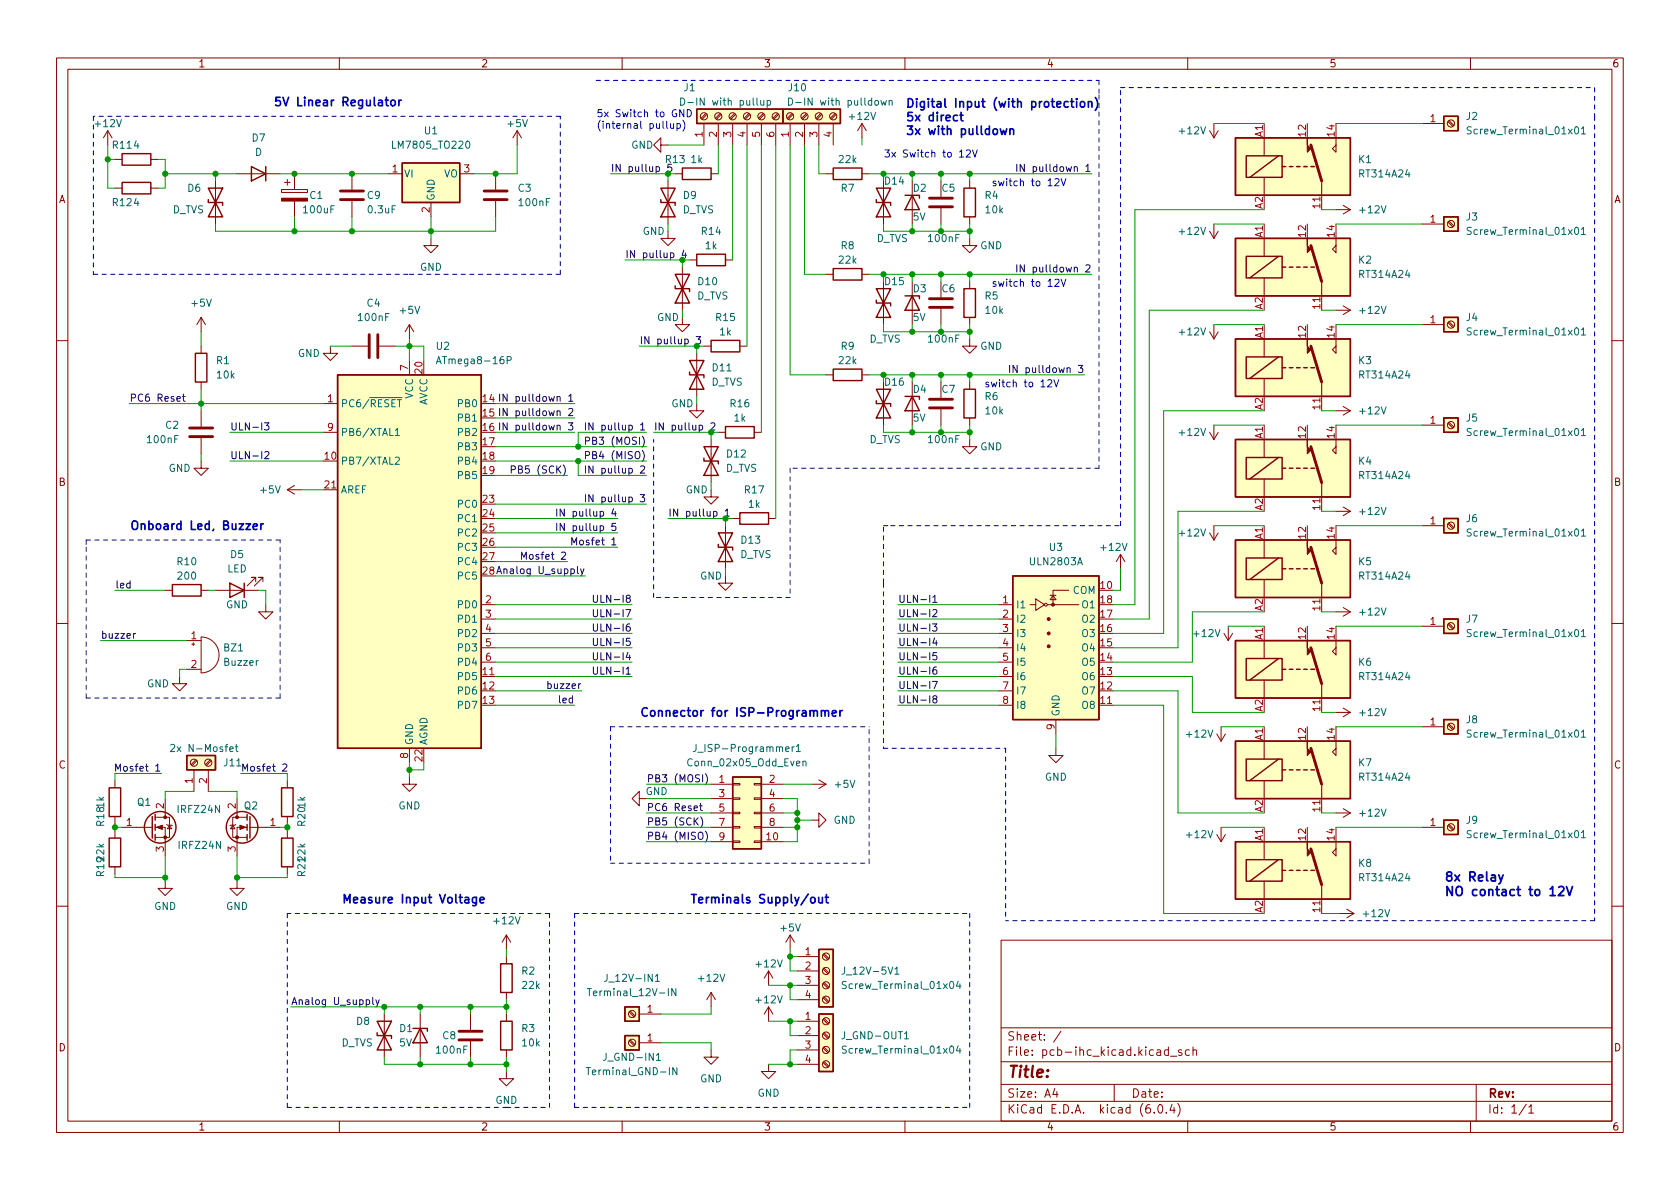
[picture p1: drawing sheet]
<svg xmlns="http://www.w3.org/2000/svg" width="297mm" height="210mm" viewBox="0 0 297 210" stroke-linecap="round" stroke-linejoin="round" font-family="sans-serif">
<defs><g id="words">
<text font-size="2.8" fill="#840000" x="178" y="190.6">Title:</text>
<g font-size="2.2" fill="#0000c2">
<text x="255.3" y="155.9">8x Relay</text>
<text x="255.3" y="158.4">NO contact to 12V</text>
</g>
<g font-size="2.1" fill="#0000c2">
<text x="48.3" y="18.8">5V Linear Regulator</text>
<text x="160" y="19">Digital Input (with protection)</text>
<text x="160" y="21.4">5x direct</text>
<text x="160" y="23.9">3x with pulldown</text>
<text x="22.9" y="93.7">Onboard Led, Buzzer</text>
<text x="113" y="126.7">Connector for ISP-Programmer</text>
<text x="60.3" y="159.7">Measure Input Voltage</text>
<text x="121.9" y="159.7">Terminals Supply/out</text>
</g>
<g font-size="2.1" fill="#840000">
<text x="178" y="184">Sheet: /</text>
<text x="178" y="186.7">File: pcb-ihc_kicad.kicad_sch</text>
<text x="178" y="196.9">KiCad E.D.A. kicad (6.0.4)</text>
<text x="178" y="194.1">Size: A4</text>
<text x="200" y="194.1">Date:</text>
<text x="263" y="194.1">Rev:</text>
<text x="263" y="196.9">Id: 1/1</text>
</g>
<g font-size="1.8" fill="#840000">
<text x="35" y="11.9">1</text>
<text x="85" y="11.9">2</text>
<text x="135" y="11.9">3</text>
<text x="185" y="11.9">4</text>
<text x="235" y="11.9">5</text>
<text x="285" y="11.9">6</text>
<text x="10.3" y="35.9">A</text>
<text x="285.3" y="35.9">A</text>
<text x="10.3" y="85.9">B</text>
<text x="285.3" y="85.9">B</text>
<text x="10.3" y="135.9">C</text>
<text x="285.3" y="135.9">C</text>
<text x="10.3" y="185.9">D</text>
<text x="285.3" y="185.9">D</text>
<text x="35" y="199.9">1</text>
<text x="85" y="199.9">2</text>
<text x="135" y="199.9">3</text>
<text x="185" y="199.9">4</text>
<text x="235" y="199.9">5</text>
<text x="285" y="199.9">6</text>
</g>
<g font-size="1.8" fill="#006464">
<text x="120.9" y="16.1">J1</text>
<text x="139.5" y="16.1">J10</text>
<text x="17" y="22.5">+12V</text>
<text x="75.1" y="23.7">U1</text>
<text x="89.8" y="22.5">+5V</text>
<text x="121.5" y="18.7">D-IN with pullup</text>
<text x="140.6" y="18.7">D-IN with pulldown</text>
<text x="150.3" y="21.2">+12V</text>
<text x="208.7" y="23.7">+12V</text>
<text x="259.3" y="21.2">J2</text>
<text x="260.1" y="23.7">Screw_Terminal_01x01</text>
<text x="20" y="26.3">R11</text>
<text x="23.6" y="26.3">4</text>
<text x="44.6" y="25">D7</text>
<text x="45.1" y="27.6">D</text>
<text x="69.8" y="26.3">LM7805_TO220</text>
<text x="111.6" y="26.3">GND</text>
<text x="117.8" y="28.8">R13</text>
<text x="122.2" y="28.8">1k</text>
<text x="148.4" y="28.8">22k</text>
<text x="240.2" y="28.8">K1</text>
<text x="33.2" y="33.9">D6</text>
<text x="54.8" y="35.2">C1</text>
<text x="65" y="35.2">C9</text>
<text x="71.4" y="31.4">VI</text>
<text x="76.8" y="35.6" transform="rotate(-90 76.8 35.6)">GND</text>
<text x="78.5" y="31.4">VO</text>
<text x="91.6" y="33.9">C3</text>
<text x="120.8" y="35.2">D9</text>
<text x="148.7" y="33.9">R7</text>
<text x="156.5" y="32.6">D14</text>
<text x="161.5" y="33.9">D2</text>
<text x="166.6" y="33.9">C5</text>
<text x="174.2" y="35.2">R4</text>
<text x="240.5" y="31.4">RT314A24</text>
<text x="20" y="36.4">R12</text>
<text x="23.6" y="36.4">4</text>
<text x="30.5" y="37.7">D_TVS</text>
<text x="53.8" y="37.7">100uF</text>
<text x="65.2" y="37.7">0.3uF</text>
<text x="91.9" y="36.4">100nF</text>
<text x="113.6" y="41.5">GND</text>
<text x="120.6" y="37.7">D_TVS</text>
<text x="124.1" y="41.5">R14</text>
<text x="161.4" y="39">5V</text>
<text x="174.3" y="37.7">10k</text>
<text x="208.7" y="41.5">+12V</text>
<text x="240.6" y="37.7">+12V</text>
<text x="259.3" y="39">J3</text>
<text x="260.1" y="41.5">Screw_Terminal_01x01</text>
<text x="74.2" y="47.9">GND</text>
<text x="124.7" y="44.1">1k</text>
<text x="148.4" y="46.6">22k</text>
<text x="148.7" y="44.1">R8</text>
<text x="154.9" y="42.8">D_TVS</text>
<text x="164.3" y="42.8">100nF</text>
<text x="173.3" y="44.1">GND</text>
<text x="240.2" y="46.6">K2</text>
<text x="123.2" y="53">D_TVS</text>
<text x="123.5" y="50.4">D10</text>
<text x="156.5" y="50.4">D15</text>
<text x="161.5" y="51.7">D3</text>
<text x="166.6" y="51.7">C6</text>
<text x="174.2" y="53">R5</text>
<text x="240.5" y="49.1">RT314A24</text>
<text x="34" y="54.2">+5V</text>
<text x="63.5" y="56.8">100nF</text>
<text x="64.9" y="54.2">C4</text>
<text x="70.8" y="55.5">+5V</text>
<text x="116.1" y="56.8">GND</text>
<text x="126.6" y="56.8">R15</text>
<text x="127.3" y="59.3">1k</text>
<text x="161.4" y="56.8">5V</text>
<text x="174.3" y="55.5">10k</text>
<text x="208.7" y="59.3">+12V</text>
<text x="240.6" y="55.5">+12V</text>
<text x="259.3" y="56.8">J4</text>
<text x="260.1" y="59.3">Screw_Terminal_01x01</text>
<text x="38.3" y="64.4">R1</text>
<text x="52.6" y="63.1">GND</text>
<text x="77.2" y="61.8">U2</text>
<text x="78" y="64.4">ATmega8-16P</text>
<text x="126" y="65.7">D11</text>
<text x="148.4" y="64.4">22k</text>
<text x="148.7" y="61.8">R9</text>
<text x="153.7" y="60.6">D_TVS</text>
<text x="164.3" y="60.6">100nF</text>
<text x="173.3" y="61.8">GND</text>
<text x="240.2" y="64.4">K3</text>
<text x="38.4" y="66.9">10k</text>
<text x="73" y="70.5" transform="rotate(-90 73 70.5)">VCC</text>
<text x="75.6" y="71.8" transform="rotate(-90 75.6 71.8)">AVCC</text>
<text x="125.7" y="68.2">D_TVS</text>
<text x="156.5" y="68.2">D16</text>
<text x="161.5" y="69.5">D4</text>
<text x="166.6" y="69.5">C7</text>
<text x="174.2" y="70.7">R6</text>
<text x="240.5" y="66.9">RT314A24</text>
<text x="29.3" y="75.8">C2</text>
<text x="60.2" y="72">PC6/~{RESET}</text>
<text x="60.2" y="77.1">PB6/XTAL1</text>
<text x="81.1" y="72">PB0</text>
<text x="81.1" y="74.5">PB1</text>
<text x="81.1" y="77.1">PB2</text>
<text x="118.7" y="72">GND</text>
<text x="129.2" y="72">R16</text>
<text x="129.8" y="74.5">1k</text>
<text x="161.4" y="74.5">5V</text>
<text x="174.3" y="73.3">10k</text>
<text x="208.7" y="77.1">+12V</text>
<text x="240.6" y="73.3">+12V</text>
<text x="259.3" y="74.5">J5</text>
<text x="260.1" y="77.1">Screw_Terminal_01x01</text>
<text x="26.2" y="78.4">100nF</text>
<text x="29.8" y="83.4">GND</text>
<text x="60.2" y="82.2">PB7/XTAL2</text>
<text x="81.1" y="79.6">PB3</text>
<text x="81.1" y="82.2">PB4</text>
<text x="128.3" y="83.4">D_TVS</text>
<text x="128.6" y="80.9">D12</text>
<text x="153.7" y="78.4">D_TVS</text>
<text x="164.3" y="78.4">100nF</text>
<text x="173.3" y="79.6">GND</text>
<text x="240.2" y="82.2">K4</text>
<text x="46.1" y="87.2">+5V</text>
<text x="60.2" y="87.2">AREF</text>
<text x="81.1" y="84.7">PB5</text>
<text x="81.1" y="89.8">PC0</text>
<text x="121.2" y="87.2">GND</text>
<text x="131.7" y="87.2">R17</text>
<text x="132.4" y="89.8">1k</text>
<text x="240.5" y="84.7">RT314A24</text>
<text x="81.1" y="92.3">PC1</text>
<text x="81.1" y="94.9">PC2</text>
<text x="208.7" y="94.9">+12V</text>
<text x="240.6" y="91.1">+12V</text>
<text x="259.3" y="92.3">J6</text>
<text x="260.1" y="94.9">Screw_Terminal_01x01</text>
<text x="31.4" y="99.9">R10</text>
<text x="40.1" y="101.2">LED</text>
<text x="40.8" y="98.7">D5</text>
<text x="81.1" y="97.4">PC3</text>
<text x="81.1" y="99.9">PC4</text>
<text x="130.8" y="98.7">D_TVS</text>
<text x="131.1" y="96.1">D13</text>
<text x="182.3" y="99.9">ULN2803A</text>
<text x="185.6" y="97.4">U3</text>
<text x="194.8" y="97.4">+12V</text>
<text x="240.2" y="99.9">K5</text>
<text x="31.5" y="102.5">200</text>
<text x="39.9" y="107.6">GND</text>
<text x="81.1" y="107.6">PD0</text>
<text x="81.1" y="102.5">PC5</text>
<text x="123.8" y="102.5">GND</text>
<text x="179.6" y="107.6">I1</text>
<text x="189.7" y="105">COM</text>
<text x="191.4" y="107.6">O1</text>
<text x="240.5" y="102.5">RT314A24</text>
<text x="81.1" y="110.1">PD1</text>
<text x="81.1" y="112.6">PD2</text>
<text x="179.6" y="110.1">I2</text>
<text x="179.6" y="112.6">I3</text>
<text x="191.4" y="112.6">O3</text>
<text x="191.4" y="110.1">O2</text>
<text x="211.2" y="112.6">+12V</text>
<text x="240.6" y="108.8">+12V</text>
<text x="259.3" y="110.1">J7</text>
<text x="260.1" y="112.6">Screw_Terminal_01x01</text>
<text x="39.6" y="115.2">BZ1</text>
<text x="39.7" y="117.7">Buzzer</text>
<text x="81.1" y="115.2">PD3</text>
<text x="81.1" y="117.7">PD4</text>
<text x="179.6" y="115.2">I4</text>
<text x="179.6" y="117.7">I5</text>
<text x="191.4" y="117.7">O5</text>
<text x="191.4" y="115.2">O4</text>
<text x="240.2" y="117.7">K6</text>
<text x="26" y="121.5">GND</text>
<text x="81.1" y="120.3">PD5</text>
<text x="81.1" y="122.8">PD6</text>
<text x="81.1" y="125.3">PD7</text>
<text x="179.6" y="120.3">I6</text>
<text x="179.6" y="122.8">I7</text>
<text x="179.6" y="125.3">I8</text>
<text x="191.4" y="125.3">O8</text>
<text x="191.4" y="122.8">O7</text>
<text x="191.4" y="120.3">O6</text>
<text x="240.5" y="120.3">RT314A24</text>
<text x="73" y="131.8" transform="rotate(-90 73 131.8)">GND</text>
<text x="75.6" y="131.8" transform="rotate(-90 75.6 131.8)">AGND</text>
<text x="187.3" y="126.7" transform="rotate(-90 187.3 126.7)">GND</text>
<text x="209.9" y="130.4">+12V</text>
<text x="240.6" y="126.6">+12V</text>
<text x="259.3" y="127.9">J8</text>
<text x="260.1" y="130.4">Screw_Terminal_01x01</text>
<text x="31.1" y="133">2x N-Mosfet</text>
<text x="39.7" y="135.5">J11</text>
<text x="122" y="135.5">Conn_02x05_Odd_Even</text>
<text x="123.6" y="133">J_ISP-Programmer1</text>
<text x="240.2" y="135.5">K7</text>
<text x="24.3" y="142.5">Q1</text>
<text x="31.6" y="143.8">IRFZ24N</text>
<text x="43.2" y="143.1">Q2</text>
<text x="70.4" y="143.1">GND</text>
<text x="114.1" y="140.6">GND</text>
<text x="147.7" y="139.3">+5V</text>
<text x="184.7" y="138">GND</text>
<text x="240.5" y="138">RT314A24</text>
<text x="18.4" y="146" transform="rotate(-90 18.4 146)">R181k</text>
<text x="54" y="146" transform="rotate(-90 54 146)">R201k</text>
<text x="147.4" y="145.7">GND</text>
<text x="209.9" y="148.2">+12V</text>
<text x="240.6" y="144.4">+12V</text>
<text x="259.3" y="145.7">J9</text>
<text x="260.1" y="148.2">Screw_Terminal_01x01</text>
<text x="18.4" y="154.9" transform="rotate(-90 18.4 154.9)">R1922k</text>
<text x="31.7" y="150.1">IRFZ24N</text>
<text x="54" y="154.9" transform="rotate(-90 54 154.9)">R2122k</text>
<text x="240.2" y="153.3">K8</text>
<text x="240.5" y="155.8">RT314A24</text>
<text x="27.2" y="160.9">GND</text>
<text x="39.9" y="160.9">GND</text>
<text x="87.4" y="163.4">+12V</text>
<text x="138.1" y="164.7">+5V</text>
<text x="241.2" y="162.2">+12V</text>
<text x="92.3" y="172.3">R2</text>
<text x="107.5" y="173.6">J_12V-IN1</text>
<text x="123.6" y="173.6">+12V</text>
<text x="133.8" y="171.1">+12V</text>
<text x="149.5" y="172.3">J_12V-5V1</text>
<text x="92.4" y="174.9">22k</text>
<text x="104.8" y="176.1">Terminal_12V-IN</text>
<text x="133.8" y="177.4">+12V</text>
<text x="149.6" y="174.9">Screw_Terminal_01x04</text>
<text x="60.3" y="185">D_TVS</text>
<text x="63.1" y="181.2">D8</text>
<text x="70.6" y="185">5V</text>
<text x="70.7" y="182.5">D1</text>
<text x="78.3" y="183.8">C8</text>
<text x="92.3" y="182.5">R3</text>
<text x="92.4" y="185">10k</text>
<text x="149.2" y="183.8">J_GND-OUT1</text>
<text x="77.3" y="186.3">100nF</text>
<text x="104.4" y="190.1">Terminal_GND-IN</text>
<text x="107.1" y="187.6">J_GND-IN1</text>
<text x="123.8" y="191.4">GND</text>
<text x="149.6" y="186.3">Screw_Terminal_01x04</text>
<text x="87.6" y="195.2">GND</text>
<text x="133.9" y="193.9">GND</text>
</g>
<g font-size="1.8" fill="#0000c2">
<text x="105.4" y="20.7">5x Switch to GND</text>
<text x="105.4" y="22.8">(internal pullup)</text>
<text x="156.2" y="27.8">3x Switch to 12V</text>
<text x="175.3" y="32.9">switch to 12V</text>
<text x="175.3" y="50.7">switch to 12V</text>
<text x="174" y="68.5">switch to 12V</text>
</g>
<g font-size="1.8" fill="#a90000">
<text x="252.9" y="21.6">1</text>
<text x="124.2" y="24.2" transform="rotate(-90 124.2 24.2)">1</text>
<text x="126.7" y="24.2" transform="rotate(-90 126.7 24.2)">2</text>
<text x="129.3" y="24.2" transform="rotate(-90 129.3 24.2)">3</text>
<text x="131.8" y="24.2" transform="rotate(-90 131.8 24.2)">4</text>
<text x="134.4" y="24.2" transform="rotate(-90 134.4 24.2)">5</text>
<text x="136.9" y="24.2" transform="rotate(-90 136.9 24.2)">6</text>
<text x="139.4" y="24.2" transform="rotate(-90 139.4 24.2)">1</text>
<text x="142" y="24.2" transform="rotate(-90 142 24.2)">2</text>
<text x="144.5" y="24.2" transform="rotate(-90 144.5 24.2)">3</text>
<text x="147.1" y="24.2" transform="rotate(-90 147.1 24.2)">4</text>
<text x="223.3" y="24.2" transform="rotate(-90 223.3 24.2)">A1</text>
<text x="230.9" y="24.1" transform="rotate(-90 230.9 24.1)">12</text>
<text x="236" y="24.1" transform="rotate(-90 236 24.1)">14</text>
<text x="69.4" y="30.5">1</text>
<text x="82.1" y="30.5">3</text>
<text x="75.9" y="37.6" transform="rotate(-90 75.9 37.6)">2</text>
<text x="223.3" y="36.9" transform="rotate(-90 223.3 36.9)">A2</text>
<text x="230.9" y="41.9" transform="rotate(-90 230.9 41.9)">12</text>
<text x="233.4" y="36.8" transform="rotate(-90 233.4 36.8)">11</text>
<text x="236" y="41.9" transform="rotate(-90 236 41.9)">14</text>
<text x="252.9" y="39.4">1</text>
<text x="223.3" y="42" transform="rotate(-90 223.3 42)">A1</text>
<text x="223.3" y="59.8" transform="rotate(-90 223.3 59.8)">A1</text>
<text x="223.3" y="54.7" transform="rotate(-90 223.3 54.7)">A2</text>
<text x="230.9" y="59.7" transform="rotate(-90 230.9 59.7)">12</text>
<text x="233.4" y="54.6" transform="rotate(-90 233.4 54.6)">11</text>
<text x="236" y="59.7" transform="rotate(-90 236 59.7)">14</text>
<text x="252.9" y="57.1">1</text>
<text x="72.1" y="65.5" transform="rotate(-90 72.1 65.5)">7</text>
<text x="57.9" y="71.1">1</text>
<text x="74.7" y="66" transform="rotate(-90 74.7 66)">20</text>
<text x="85.4" y="71.1">14</text>
<text x="57.9" y="76.2">9</text>
<text x="85.4" y="73.7">15</text>
<text x="85.4" y="76.2">16</text>
<text x="223.3" y="77.6" transform="rotate(-90 223.3 77.6)">A1</text>
<text x="223.3" y="72.5" transform="rotate(-90 223.3 72.5)">A2</text>
<text x="230.9" y="77.4" transform="rotate(-90 230.9 77.4)">12</text>
<text x="233.4" y="72.4" transform="rotate(-90 233.4 72.4)">11</text>
<text x="236" y="77.4" transform="rotate(-90 236 77.4)">14</text>
<text x="252.9" y="74.9">1</text>
<text x="57.4" y="81.3">10</text>
<text x="85.4" y="78.7">17</text>
<text x="85.4" y="81.3">18</text>
<text x="85.4" y="83.8">19</text>
<text x="57.4" y="86.4">21</text>
<text x="85.4" y="88.9">23</text>
<text x="85.4" y="91.4">24</text>
<text x="85.4" y="94">25</text>
<text x="223.3" y="95.4" transform="rotate(-90 223.3 95.4)">A1</text>
<text x="223.3" y="90.3" transform="rotate(-90 223.3 90.3)">A2</text>
<text x="230.9" y="95.2" transform="rotate(-90 230.9 95.2)">12</text>
<text x="233.4" y="90.1" transform="rotate(-90 233.4 90.1)">11</text>
<text x="236" y="95.2" transform="rotate(-90 236 95.2)">14</text>
<text x="252.9" y="92.7">1</text>
<text x="85.4" y="96.5">26</text>
<text x="85.4" y="99.1">27</text>
<text x="85.4" y="101.6">28</text>
<text x="85.9" y="106.7">2</text>
<text x="177.3" y="106.7">1</text>
<text x="194.6" y="104.1">10</text>
<text x="194.6" y="106.7">18</text>
<text x="233.4" y="107.9" transform="rotate(-90 233.4 107.9)">11</text>
<text x="33.8" y="113">1</text>
<text x="85.9" y="109.2">3</text>
<text x="85.9" y="111.8">4</text>
<text x="177.3" y="109.2">2</text>
<text x="177.3" y="111.8">3</text>
<text x="194.6" y="111.8">16</text>
<text x="194.6" y="109.2">17</text>
<text x="223.3" y="113.1" transform="rotate(-90 223.3 113.1)">A1</text>
<text x="223.3" y="108.1" transform="rotate(-90 223.3 108.1)">A2</text>
<text x="230.9" y="113" transform="rotate(-90 230.9 113)">12</text>
<text x="236" y="113" transform="rotate(-90 236 113)">14</text>
<text x="252.9" y="110.5">1</text>
<text x="33.8" y="118.1">2</text>
<text x="85.4" y="119.4">11</text>
<text x="85.9" y="114.3">5</text>
<text x="85.9" y="116.8">6</text>
<text x="177.3" y="114.3">4</text>
<text x="177.3" y="116.8">5</text>
<text x="177.3" y="119.4">6</text>
<text x="194.6" y="119.4">13</text>
<text x="194.6" y="116.8">14</text>
<text x="194.6" y="114.3">15</text>
<text x="85.4" y="121.9">12</text>
<text x="85.4" y="124.5">13</text>
<text x="177.3" y="121.9">7</text>
<text x="177.3" y="124.5">8</text>
<text x="194.6" y="124.5">11</text>
<text x="194.6" y="121.9">12</text>
<text x="223.3" y="125.8" transform="rotate(-90 223.3 125.8)">A2</text>
<text x="233.4" y="125.7" transform="rotate(-90 233.4 125.7)">11</text>
<text x="186.4" y="129" transform="rotate(-90 186.4 129)">9</text>
<text x="223.3" y="130.9" transform="rotate(-90 223.3 130.9)">A1</text>
<text x="230.9" y="130.8" transform="rotate(-90 230.9 130.8)">12</text>
<text x="236" y="130.8" transform="rotate(-90 236 130.8)">14</text>
<text x="252.9" y="128.3">1</text>
<text x="72.1" y="134.1" transform="rotate(-90 72.1 134.1)">8</text>
<text x="74.7" y="134.6" transform="rotate(-90 74.7 134.6)">22</text>
<text x="29" y="143" transform="rotate(-90 29 143)">2</text>
<text x="34" y="138.5" transform="rotate(-90 34 138.5)">1</text>
<text x="36.6" y="138.5" transform="rotate(-90 36.6 138.5)">2</text>
<text x="41.7" y="143" transform="rotate(-90 41.7 143)">2</text>
<text x="127.1" y="138.4">1</text>
<text x="127.1" y="141">3</text>
<text x="127.1" y="143.5">5</text>
<text x="136" y="138.4">2</text>
<text x="136" y="141">4</text>
<text x="136" y="143.5">6</text>
<text x="223.3" y="143.6" transform="rotate(-90 223.3 143.6)">A2</text>
<text x="233.4" y="143.5" transform="rotate(-90 233.4 143.5)">11</text>
<text x="22.4" y="146">1</text>
<text x="47.8" y="146">1</text>
<text x="127.1" y="146">7</text>
<text x="127.1" y="148.6">9</text>
<text x="135.5" y="148.6">10</text>
<text x="136" y="146">8</text>
<text x="223.3" y="148.7" transform="rotate(-90 223.3 148.7)">A1</text>
<text x="230.9" y="148.6" transform="rotate(-90 230.9 148.6)">12</text>
<text x="236" y="148.6" transform="rotate(-90 236 148.6)">14</text>
<text x="252.9" y="146">1</text>
<text x="29" y="150.6" transform="rotate(-90 29 150.6)">3</text>
<text x="41.7" y="150.6" transform="rotate(-90 41.7 150.6)">3</text>
<text x="223.3" y="161.4" transform="rotate(-90 223.3 161.4)">A2</text>
<text x="233.4" y="161.3" transform="rotate(-90 233.4 161.3)">11</text>
<text x="142.4" y="168.9">1</text>
<text x="142.4" y="171.4">2</text>
<text x="142.4" y="174">3</text>
<text x="114.4" y="179.1">1</text>
<text x="142.4" y="176.5">4</text>
<text x="114.4" y="184.1">1</text>
<text x="142.4" y="180.3">1</text>
<text x="142.4" y="182.9">2</text>
<text x="142.4" y="185.4">3</text>
<text x="142.4" y="188">4</text>
</g>
<g font-size="1.8" fill="#0f0f0f">
<text x="107.9" y="30.4">IN pullup 5</text>
<text x="181.5" y="30.4">IN pulldown 1</text>
<text x="110.5" y="45.6">IN pullup 4</text>
<text x="181.5" y="48.2">IN pulldown 2</text>
<text x="113" y="60.9">IN pullup 3</text>
<text x="180.3" y="65.9">IN pulldown 3</text>
<text x="22.9" y="71">PC6 Reset</text>
<text x="90.1" y="71">IN pulldown 1</text>
<text x="40.6" y="76.1">ULN-I3</text>
<text x="90.1" y="76.1">IN pulldown 3</text>
<text x="90.1" y="73.6">IN pulldown 2</text>
<text x="105.3" y="76.1">IN pullup 1</text>
<text x="115.6" y="76.1">IN pullup 2</text>
<text x="40.6" y="81.2">ULN-I2</text>
<text x="91.5" y="83.7">PB5 (SCK)</text>
<text x="104.7" y="78.6">PB3 (MOSI)</text>
<text x="104.7" y="81.2">PB4 (MISO)</text>
<text x="105.3" y="83.7">IN pullup 2</text>
<text x="105.3" y="88.8">IN pullup 3</text>
<text x="100.2" y="93.9">IN pullup 5</text>
<text x="100.2" y="91.3">IN pullup 4</text>
<text x="118.1" y="91.3">IN pullup 1</text>
<text x="89.1" y="101.5">Analog U_supply</text>
<text x="93.2" y="99">Mosfet 2</text>
<text x="102" y="96.4">Mosfet 1</text>
<text x="20.3" y="104">led</text>
<text x="106.1" y="106.6">ULN-I8</text>
<text x="158.7" y="106.6">ULN-I1</text>
<text x="17.8" y="112.9">buzzer</text>
<text x="106.1" y="109.1">ULN-I7</text>
<text x="106.1" y="111.7">ULN-I6</text>
<text x="158.7" y="111.7">ULN-I3</text>
<text x="158.7" y="109.1">ULN-I2</text>
<text x="106.1" y="114.2">ULN-I5</text>
<text x="106.1" y="119.3">ULN-I1</text>
<text x="106.1" y="116.7">ULN-I4</text>
<text x="158.7" y="114.2">ULN-I4</text>
<text x="158.7" y="116.7">ULN-I5</text>
<text x="158.7" y="119.3">ULN-I6</text>
<text x="97.3" y="121.8">buzzer</text>
<text x="99" y="124.4">led</text>
<text x="158.7" y="121.8">ULN-I7</text>
<text x="158.7" y="124.4">ULN-I8</text>
<text x="21.4" y="136.4">Mosfet 1</text>
<text x="42.5" y="136.4">Mosfet 2</text>
<text x="114.3" y="143.4">PC6 Reset</text>
<text x="114.3" y="138.3">PB3 (MOSI)</text>
<text x="114.3" y="148.5">PB4 (MISO)</text>
<text x="114.3" y="145.9">PB5 (SCK)</text>
<text x="51.4" y="177.7">Analog U_supply</text>
</g>
</g></defs>
<g fill="none" stroke="#840000" stroke-width=".18">
<path d="M10 10.2h277v190.1h-277zM12 12.2h273v186.1h-273zM60 10.2v2M110 10.2v2M160 10.2v2M210 10.2v2M260 10.2v2M19 23.1l-.7 1.3M19 23.1v2.5M19 23.1l.8 1.3M20.3 28.2h1.3M20.3 33.3h1.3"/>
<path d="M26.7 28.2h1.2M26.7 33.3h1.2M38.1 32v7.6M41.9 30.7h7.6M49.8 33.5h4.6v.5h-4.6zM50.3 32.3h1M50.8 31.7v1.1M52.1 30.7v2.8M52.1 35.6v2.7M62.2 30.7v2.8M62.2 35.6v2.7M68.6 30.7h2.5"/>
<path d="M76.2 35.8v2.5M81.3 30.7h2.5M87.6 30.7v2.8M87.6 35.6v2.7M91.4 23.1l-.7 1.3M91.4 23.1v2.5M91.4 23.1l.8 1.3M116.8 25.6v-1.2l-1.2 1.2 1.2 1.3v-1.3h1.3M118.1 32v7.6M119.4 30.7h1.2M124.5 21.8v3.8M124.8 20.1l-.8 .8"/>
<path d="M125 20.2l-.9 .9M125.7 30.7h1.3M127 21.8v3.8M127.3 20.1l-.8 .8M127.5 20.2l-.8 .9M129.5 21.8v3.8M129.9 20.1l-.9 .8M130 20.2l-.8 .9M132.1 21.8v3.8M132.4 20.1l-.8 .8M132.6 20.2l-.9 .9M134.6 21.8v3.8"/>
<path d="M135 20.1l-.9 .8M135.1 20.2l-.8 .9M137.2 21.8v3.8M137.5 20.1l-.8 .8M137.7 20.2l-.9 .9M139.7 21.8v3.8M140 20.1l-.8 .8M140.2 20.2l-.8 .9M142.2 21.8v3.8M142.6 20.1l-.9 .8M142.7 20.2l-.8 .9M144.8 21.8v3.8"/>
<path d="M145.1 20.1l-.8 .8M145.3 20.2l-.9 .9M146 30.7h1.3M147.3 21.8v3.8M147.7 20.1l-.9 .8M147.8 20.2l-.8 .9M152.4 30.7h1.3M152.4 21.8l-.8 1.3M152.4 21.8v2.6M152.4 21.8l.8 1.3M156.2 32v7.6M161.3 32v7.6"/>
<path d="M166.4 32v2.8M166.4 36.8v2.8M171.4 32v1.3M171.4 38.3v1.3M213.9 23.1l.7 1.3M214.6 21.8v2.6M214.6 39.6v2.6M215.4 23.1l-.8 1.3M223.5 24.4v3.2M223.5 31.4v3.1M233.7 32v5.1M236.2 24.4v2.5l-.6-.6 .6-.7"/>
<path d="M236.2 37.1h2.6M237.5 36.3l1.3 .8M238.8 37.1l-1.3 .7M251.5 39.6h3.8M251.5 21.8h3.8M256 39.3l.9 .8M256 21.5l.9 .8M256.2 39.1l.8 .8M256.2 21.3l.8 .9M35.6 56.1l-.8 1.3M35.6 56.1v2.6M35.6 56.1l.7 1.3"/>
<path d="M72.4 57.4l-.8 1.3M72.4 57.4v2.5M72.4 57.4l.8 1.3M76.2 42.2v1.2h1.3l-1.3 1.3-1.3-1.3h1.3M118.1 40.9v1.3h-1.3l1.3 1.2 1.3-1.2h-1.3M120.6 56.1v1.3h-1.2l1.2 1.3 1.3-1.3h-1.3M120.6 47.2v7.7M121.9 46h1.3M128.3 46h1.2M146 48.5h1.3M152.4 48.5h1.3M156.2 49.8v7.6"/>
<path d="M161.3 49.8v7.6M166.4 49.8v2.8M166.4 54.6v2.8M171.4 59.9v1.3h-1.2l1.2 1.3 1.3-1.3h-1.3M171.4 42.2v1.2h-1.2l1.2 1.3 1.3-1.3h-1.3M171.4 49.8v1.2M171.4 56.1v1.3M213.9 58.7l.7 1.2M213.9 40.9l.7 1.3M214.6 57.4v2.5M215.4 58.7l-.8 1.2M215.4 40.9l-.8 1.3"/>
<path d="M223.5 42.2v3.1M223.5 49.1v3.2M223.5 59.9v3.2M233.7 49.8v5.1M236.2 59.9v2.6l-.6-.7 .6-.6M236.2 42.2v2.5l-.6-.6 .6-.7M236.2 54.9h2.6M237.5 54.1l1.3 .8M238.8 54.9l-1.3 .7M251.5 57.4h3.8M256 57.1l.9 .8M256.2 56.9l.8 .8"/>
<path d="M10 60.2h2M35.6 61.2v1.3M35.6 67.6v1.2M35.6 72.6v2.8M35.6 77.5v2.8M57.1 76.4h2.6M57.1 71.4h2.6M58.4 61.2v1.3h1.3l-1.3 1.2-1.3-1.2h1.3M62.2 61.2h2.8M67.1 61.2h2.7M72.4 63.7v2.6M123.2 71.4v1.2h-1.3l1.3 1.3 1.3-1.3h-1.3"/>
<path d="M123.2 62.5v7.6M124.5 61.2h1.2M125.7 77.7v7.6M127 76.4h1.3M130.8 61.2h1.3M133.3 76.4h1.3M146 66.3h1.3M152.4 66.3h1.3M156.2 67.6v7.6M161.3 67.6v7.6M166.4 67.6v2.8M166.4 72.4v2.8"/>
<path d="M171.4 77.7v1.3h-1.2l1.2 1.3 1.3-1.3h-1.3M171.4 67.6v1.2M171.4 73.9v1.3M213.9 76.4l.7 1.3M214.6 75.2v2.5M215.4 76.4l-.8 1.3M223.5 66.9v3.2M223.5 77.7v3.2M233.7 67.6v5M236.2 77.7v2.6l-.6-.7 .6-.6M236.2 72.6h2.6M237.5 71.9l1.3 .7"/>
<path d="M238.8 72.6l-1.3 .8M251.5 75.2h3.8M256 74.8l.9 .9M256.2 74.7l.8 .8M285 60.2h2M35.6 81.5v1.3h1.2l-1.2 1.3-1.3-1.3h1.3M50.8 86.6h2.5M50.8 86.6l1.3 .8M52.1 85.8l-1.3 .8M57.1 86.6h2.6M125.7 86.6v1.3h-1.2l1.2 1.2 1.3-1.2h-1.3M128.3 93v7.6"/>
<path d="M129.5 91.7h1.3M135.9 91.7h1.3M198.1 98l-.7 1.3M198.1 98v2.6M198.1 98l.8 1.3M213.9 94.2l.7 1.3M214.6 93v2.5M215.4 94.2l-.8 1.3M223.5 84.7v3.2M223.5 95.5v3.2M233.7 85.3v5.1M236.2 95.5v2.5l-.6-.6 .6-.6"/>
<path d="M236.2 90.4h2.6M237.5 89.7l1.3 .7M238.8 90.4l-1.3 .8M251.5 93h3.8M256 92.6l.9 .9M256.2 92.5l.8 .8M10 110.2h2M29.2 104.4h1.3M31.7 119.6v1.3h1.3l-1.3 1.3-1.2-1.3h1.2M33 113.3h2.6M33 118.4h2.6M33.9 113.9h.5"/>
<path d="M34.2 113.7v.5M35.6 112.6v6.4M35.6 104.4h1.2M35.6 112.6a3.2 3.2 0 0 1 3.1 3.2 3.2 3.2 0 0 1-3.1 3.2M38.1 104.4h7.6M45.2 102.9v-.8h-.8h.8l-1.5 1.5M46.5 102.9v-.8h-.8h.8l-1.5 1.5M47 106.9v1.3h1.3l-1.3 1.3-1.3-1.3h1.3M85.1 106.9h2.5M85.1 109.5h2.5M85.1 112h2.5M85.1 114.5h2.5"/>
<path d="M85.1 117.1h2.5M85.1 119.6h2.5M128.3 101.8v1.3h-1.3l1.3 1.3 1.2-1.3h-1.2M176.5 106.9h2.6M176.5 109.5h2.6M176.5 112h2.6M176.5 114.5h2.6M176.5 117.1h2.6M176.5 119.6h2.6M182.1 106.9h1M183.1 105.9l1.6 1-1.6 1zM185.2 106.9h5.6"/>
<path d="M185.7 105.3h1M186.2 105.3l.5 .7h-1zM189 104.4h-2.8v2.5M216.4 112l.8 1.3M217.2 110.7v2.6M217.9 112l-.7 1.3M223.5 102.5v3.2M223.5 113.3v3.2M233.7 103.1v5.1M236.2 113.3v2.5l-.6-.6 .6-.7M236.2 108.2h2.6M237.5 107.4l1.3 .8"/>
<path d="M238.8 108.2l-1.3 .8M251.5 110.7h3.8M256 110.4l.9 .8M256.2 110.2l.8 .9M285 110.2h2M20.3 138v1.3M34.3 136.1v3.8M34.6 134.4l-.8 .8M34.8 134.5l-.8 .9M36.8 136.1v3.8M37.2 134.4l-.9 .8M37.3 134.5l-.8 .9"/>
<path d="M50.8 138v1.3M72.4 137.4v1.3h1.3l-1.3 1.2-1.3-1.2h1.3M72.4 132.3v2.6M125.7 138.7h3.8M129.5 138.6h1.3v.2h-1.3zM133.3 138.6h1.3v.2h-1.3zM134.6 138.7h3.8M143.5 138.7h2.5M144.8 137.9l1.2 .8M146 138.7l-1.2 .7M176.5 124.7h2.6M176.5 122.2h2.6"/>
<path d="M186.7 132.3v1.3h1.3l-1.3 1.3-1.3-1.3h1.3M186.7 127.2v2.6M194.3 124.7h2.5M215.1 129.8l.8 1.3M215.9 128.5v2.6M216.7 129.8l-.8 1.3M223.5 120.3v3.1M223.5 131.1v3.1M223.5 138v3.2M233.7 120.9v5.1M233.7 138.7v5.1M236.2 131.1v2.5l-.6-.6 .6-.7"/>
<path d="M236.2 126h2.6M237.5 125.2l1.3 .8M238.8 126l-1.3 .7M251.5 128.5h3.8M256 128.2l.9 .8M256.2 128l.8 .8M20.3 144.4v1.3M20.3 146.9v1.3M20.3 153.3v1.3M21.6 146.3h5.3M27.4 146.3h1.8v5.1M27.4 144.5h2.6v3.6h-2.6"/>
<path d="M29.2 155.8v1.3h1.3l-1.3 1.3-1.3-1.3h1.3M29.2 141.2v3.3M29.5 145.8l.1 .1h.8l.1 .1M30 145.9l.4 .7h-.8zM41.1 145.9l.4 .7h-.7zM41.7 145.8l-.2 .1h-.7l-.2 .1M41.9 155.8v1.3h-1.3l1.3 1.3 1.3-1.3h-1.3M41.9 141.2v3.3M43.7 146.3h-1.8v5.1M43.7 144.5h-2.6v3.6h2.6M44.2 146.3h5.3M50.8 144.4v1.3"/>
<path d="M50.8 146.9v1.3M50.8 153.3v1.3M113 141.2v-1.3l-1.2 1.3 1.2 1.3v-1.3h1.3M125.7 146.3h3.8M125.7 143.8h3.8M125.7 148.8h3.8M125.7 141.2h3.8M129.5 148.7h1.3v.3h-1.3zM129.5 146.2h1.3v.2h-1.3zM129.5 143.6h1.3v.3h-1.3zM129.5 141.1h1.3v.2h-1.3zM133.3 148.7h1.3v.3h-1.3z"/>
<path d="M133.3 146.2h1.3v.2h-1.3zM133.3 143.6h1.3v.3h-1.3zM133.3 141.1h1.3v.2h-1.3zM134.6 146.3h3.8M134.6 143.8h3.8M134.6 148.8h3.8M134.6 141.2h3.8M143.5 145h1.3v-1.2l1.2 1.2-1.2 1.3v-1.3M215.1 147.6l.8 1.2M215.9 146.3v2.5M216.7 147.6l-.8 1.2M223.5 148.8v3.2"/>
<path d="M223.5 155.8v3.2M233.7 156.5v5M236.2 148.8v2.6l-.6-.7 .6-.6M236.2 143.8h2.6M237.5 143l1.3 .8M238.8 143.8l-1.3 .7M251.5 146.3h3.8M256 146l.9 .8M256.2 145.8l.8 .8M10 160.2h2M67.9 179.3v7.6M74.3 179.3v7.6"/>
<path d="M83.2 179.3v2.8M89.5 165.3v2.6M89.5 169.2v1.2M89.5 175.5v1.3M89.5 179.3v1.3M89.5 165.3l-.7 1.3M89.5 165.3l.8 1.3M111.3 179l.8 .8M111.4 178.8l.9 .8M113 179.3h3.8M125.7 175.5v2.5M125.7 175.5l-.7 1.3"/>
<path d="M125.7 175.5l.8 1.3M135.9 178l-.8 1.3M135.9 171.7v2.5M135.9 178v2.6M135.9 178l.8 1.3M135.9 171.7l-.8 1.3M135.9 171.7l.8 1.3M139.7 165.3v2.6M139.7 165.3l-.8 1.3M139.7 165.3l.8 1.3M141 169.2h3.8M141 171.7h3.8"/>
<path d="M141 174.2h3.8M141 176.8h3.8M145.5 176.4l.9 .9M145.5 173.9l.9 .8M145.5 171.4l.9 .8M145.5 168.8l.9 .9M145.7 176.3l.9 .8M145.7 173.7l.9 .9M145.7 171.2l.9 .8M145.7 168.7l.9 .8M177 166.3h108v32h-108zM236.9 161.5h2.5"/>
<path d="M238.1 160.8l1.3 .7M239.4 161.5l-1.3 .8M285 160.2h2M60 198.3v2M83.2 184.1v2.8M89.5 189.5v1.2h1.3l-1.3 1.3-1.2-1.3h1.2M89.5 185.7v1.2M110 198.3v2M111.3 184.1l.8 .8M111.4 183.9l.9 .8M113 184.4h3.8M125.7 185.7v1.2h1.3l-1.3 1.3-1.2-1.3h1.2"/>
<path d="M135.9 188.2v1.3h1.3l-1.3 1.2-1.3-1.2h1.3M141 180.6h3.8M141 183.1h3.8M141 185.7h3.8M141 188.2h3.8M145.5 187.9l.9 .8M145.5 185.3l.9 .9M145.5 182.8l.9 .8M145.5 180.3l.9 .8M145.7 187.7l.9 .8M145.7 185.2l.9 .8M145.7 182.6l.9 .9"/>
<path d="M145.7 180.1l.9 .8M160 198.3v2M177 194.8h108M177 191.8h108M177 187.8h108M177 181.8h108M186.5 192.5l-.4 1h1M186.9 193v1M187.6 182.4l-1.3 1.9M197 191.8v3M204.1 196.7v.1M204.9 195.4l.2-.1a.81 .81 0 0 1 .6 .7 .81 .81 0 0 1-.3 .8h-.2a.81 .81 0 0 1-.6-.6 .81 .81 0 0 1 .3-.8z"/>
<path d="M206.2 196.7v.1M206.6 185.7l-.5-.1-.2 .3v.4l.1 .3h.6M206.6 185.1v1.5M206.9 186.8h1.2M207.2 195.3l-.3 1h.9M207.6 195.8v1M208.2 195.1a1.72 1.72 0 0 1 0 2.3M208.9 185.7l-.3-.1-.2 .2v.3l.5 .1v.4h-.5M210 198.3v2M210.3 185.7l-.4-.1-.3 .3v.4l.1 .3h.6M210.9 185.8l.2-.2 .4 .1 .1 .9M210.9 185.1v1.5"/>
<path d="M260 198.3v2M261 191.8v6.5M269.9 195.3l-1.3 1.9M270.3 195.8l.4-.5v1.5M270.3 196.8h.9"/>
<circle cx="124.5" cy="20.6" r=".63"/>
<circle cx="127" cy="20.6" r=".63"/>
<circle cx="129.5" cy="20.6" r=".63"/>
<circle cx="132.1" cy="20.6" r=".63"/>
<circle cx="134.6" cy="20.6" r=".63"/>
<circle cx="137.2" cy="20.6" r=".63"/>
<circle cx="139.7" cy="20.6" r=".63"/>
<circle cx="142.2" cy="20.6" r=".63"/>
<circle cx="144.8" cy="20.6" r=".63"/>
<circle cx="147.3" cy="20.6" r=".63"/>
<circle cx="256.5" cy="39.6" r=".63"/>
<circle cx="256.5" cy="21.8" r=".63"/>
<circle cx="256.5" cy="57.4" r=".63"/>
<circle cx="256.5" cy="75.2" r=".63"/>
<circle cx="256.5" cy="93" r=".63"/>
<circle cx="184.9" cy="106.9" r=".25"/>
<circle cx="256.5" cy="110.7" r=".63"/>
<circle cx="34.3" cy="134.9" r=".63"/>
<circle cx="36.8" cy="134.9" r=".63"/>
<circle cx="256.5" cy="128.5" r=".63"/>
<circle cx="256.5" cy="146.3" r=".63"/>
<circle cx="111.8" cy="179.3" r=".63"/>
<circle cx="146" cy="174.2" r=".63"/>
<circle cx="146" cy="169.2" r=".63"/>
<circle cx="146" cy="176.8" r=".63"/>
<circle cx="146" cy="171.7" r=".63"/>
<circle cx="111.8" cy="184.4" r=".63"/>
<circle cx="146" cy="183.1" r=".63"/>
<circle cx="146" cy="180.6" r=".63"/>
<circle cx="146" cy="185.7" r=".63"/>
<circle cx="146" cy="188.2" r=".63"/>
</g>
<g fill="none" stroke="#840000" stroke-width=".25">
<path d="M123.2 19.3h15.2v2.5h-15.2zM138.4 19.3h10.2v2.5h-10.2zM21.6 27.2h5.1v2h-5.1zM21.6 32.3h5.1v2h-5.1zM36.8 35.3v.5h2.6v.5M36.8 33.3l2.6 5h-2.6l2.6-5zM44.4 29.5l2.6 1.2-2.6 1.3zM47 29.5v2.5M71.1 28.8h10.2v7h-10.2zM116.8 35.3v.5h2.6v.5M116.8 33.3h2.6l-2.6 5h2.6zM120.6 29.7h5.1v2h-5.1z"/>
<path d="M147.3 29.7h5.1v2h-5.1zM154.9 35.3v.5h2.6v.5M154.9 33.3h2.6l-2.6 5h2.6zM160 34.5h2.6v.5M161.3 34.5l1.3 2.6h-2.6zM170.4 33.3h2.1v5h-2.1zM218.4 24.4h20.4v10.1h-20.4zM220.3 27.6h6.4v3.8h-6.4zM226.1 27.6l-5.1 3.8M226.7 29.5h.6M228 29.5h.6M229.2 29.5h.7"/>
<path d="M230.5 29.5h.6M231.8 29.5h.6M255.3 38.3h2.5v2.6h-2.5zM255.3 20.6h2.5v2.5h-2.5zM119.4 50.5v.5h2.5v.6M119.4 48.5h2.5l-2.5 5.1h2.5zM123.2 45h5.1v2h-5.1zM147.3 47.5h5.1v2h-5.1zM154.9 53.1v.5h2.6v.5M154.9 51h2.6l-2.6 5.1h2.6zM160 52.3h2.6v.5M161.3 52.3l1.3 2.6h-2.6z"/>
<path d="M170.4 51h2.1v5.1h-2.1zM218.4 59.9h20.4v10.2h-20.4zM218.4 42.2h20.4v10.1h-20.4zM220.3 45.3h6.4v3.8h-6.4zM226.1 45.3l-5.1 3.8M226.7 47.2h.6M228 47.2h.6M229.2 47.2h.7M230.5 47.2h.6M231.8 47.2h.6M255.3 56.1h2.5v2.6h-2.5zM34.5 62.5h2.1v5.1h-2.1z"/>
<path d="M59.7 66.3h25.4v66h-25.4zM121.9 65.8v.5h2.6v.5M121.9 63.7h2.6l-2.6 5.1h2.6zM124.5 79h2.5l-2.5 5.1h2.5zM125.7 60.2h5.1v2h-5.1zM128.3 75.4h5v2.1h-5zM147.3 65.3h5.1v2h-5.1zM154.9 70.9v.5h2.6v.5M154.9 68.8h2.6l-2.6 5.1h2.6zM160 70.1h2.6v.5M161.3 70.1l1.3 2.5h-2.6zM170.4 68.8h2.1v5.1h-2.1z"/>
<path d="M218.4 77.7h20.4v10.2h-20.4zM220.3 63.1h6.4v3.8h-6.4zM226.1 63.1l-5.1 3.8M226.7 65h.6M228 65h.6M229.2 65h.7M230.5 65h.6M231.8 65h.6M255.3 73.9h2.5v2.5h-2.5zM124.5 81v.5h2.5v.5M127 96.3v.5h2.5v.5M127 94.2h2.5l-2.5 5.1h2.5z"/>
<path d="M130.8 90.7h5.1v2h-5.1zM218.4 95.5h20.4v10.2h-20.4zM220.3 98.7h6.4v3.8h-6.4zM220.3 80.9h6.4v3.8h-6.4zM226.1 98.7l-5.1 3.8M226.1 80.9l-5.1 3.8M226.7 82.8h.6M228 82.8h.6M229.2 82.8h.7M230.5 82.8h.6M231.8 82.8h.6M255.3 91.7h2.5v2.5h-2.5z"/>
<path d="M30.5 103.4h5.1v2h-5.1zM40.6 103.1l2.6 1.3-2.6 1.3zM43.2 103.1v2.6M179.1 101.8h15.2v25.4h-15.2zM218.4 113.3h20.4v10.1h-20.4zM220.3 116.5h6.4v3.8h-6.4zM226.1 116.5l-5.1 3.8M226.7 100.6h.6M226.7 118.4h.6M228 100.6h.6M228 118.4h.6M229.2 100.6h.7"/>
<path d="M229.2 118.4h.7M230.5 100.6h.6M230.5 118.4h.6M231.8 100.6h.6M231.8 118.4h.6M255.3 109.5h2.5v2.5h-2.5zM19.3 139.3h2v5.1h-2zM33 133.6h5.1v2.5h-5.1zM49.8 139.3h2v5.1h-2zM129.5 137.4h5.1v12.7h-5.1zM218.4 131.1h20.4v10.1h-20.4zM220.3 134.2h6.4v3.8h-6.4z"/>
<path d="M226.1 134.2l-5.1 3.8M226.7 136.1h.6M228 136.1h.6M229.2 136.1h.7M230.5 136.1h.6M231.8 136.1h.6M255.3 127.2h2.5v2.6h-2.5zM19.3 148.2h2v5.1h-2zM26.9 144.4v3.8M27.4 144v1M27.4 145.8v1M27.4 147.6v1"/>
<path d="M43.7 144v1M43.7 145.8v1M43.7 147.6v1M44.2 144.4v3.8M49.8 148.2h2v5.1h-2zM218.4 148.8h20.4v10.2h-20.4zM220.3 152h6.4v3.8h-6.4zM226.1 152l-5.1 3.8M226.7 153.9h.6M228 153.9h.6M229.2 153.9h.7M230.5 153.9h.6"/>
<path d="M231.8 153.9h.6M255.3 145h2.5v2.6h-2.5zM88.5 170.4h2.1v5.1h-2.1zM110.5 178h2.5v2.6h-2.5zM144.8 179.3h2.5v10.2h-2.5zM144.8 167.9h2.5v10.1h-2.5zM66.7 182.6v.5h2.5v.5M66.7 180.6l2.5 5.1h-2.5l2.5-5.1zM73 181.9h2.6v.5M74.3 181.9l1.3 2.5h-2.6zM88.5 180.6h2.1v5.1h-2.1zM110.5 183.1h2.5v2.6h-2.5z"/>
<circle cx="28.3" cy="146.3" r="2.79"/>
<circle cx="42.8" cy="146.3" r="2.79"/>
</g>
<g fill="#ffffc2" stroke="#ffffc2" stroke-width=".18">
<path d="M255.3 145h2.5v2.6h-2.5z"/>
<path d="M255.3 127.2h2.5v2.6h-2.5z"/>
<path d="M255.3 109.5h2.5v2.5h-2.5z"/>
<path d="M255.3 91.7h2.5v2.5h-2.5z"/>
<path d="M218.4 95.5h20.4v10.2h-20.4z"/>
<path d="M218.4 113.3h20.4v10.1h-20.4z"/>
<path d="M218.4 148.8h20.4v10.2h-20.4z"/>
<path d="M218.4 131.1h20.4v10.1h-20.4z"/>
<path d="M138.4 19.3h10.2v2.5h-10.2z"/>
<path d="M123.2 19.3h15.2v2.5h-15.2z"/>
<path d="M129.5 137.4h5.1v12.7h-5.1z"/>
<path d="M179.1 101.8h15.2v25.4h-15.2z"/>
<path d="M71.1 28.8h10.2v7h-10.2z"/>
<path d="M33 133.6h5.1v2.5h-5.1z"/>
<path d="M218.4 59.9h20.4v10.2h-20.4z"/>
<path d="M255.3 38.3h2.5v2.6h-2.5z"/>
<path d="M255.3 20.6h2.5v2.5h-2.5z"/>
<path d="M218.4 24.4h20.4v10.1h-20.4z"/>
<path d="M255.3 73.9h2.5v2.5h-2.5z"/>
<path d="M255.3 56.1h2.5v2.6h-2.5z"/>
<path d="M218.4 42.2h20.4v10.1h-20.4z"/>
<path d="M218.4 77.7h20.4v10.2h-20.4z"/>
<path d="M59.7 66.3h25.4v66h-25.4z"/>
<path d="M110.5 183.1h2.5v2.6h-2.5z"/>
<path d="M110.5 178h2.5v2.6h-2.5z"/>
<path d="M144.8 179.3h2.5v10.2h-2.5z"/>
<path d="M144.8 167.9h2.5v10.1h-2.5z"/>
</g>
<g fill="none" stroke="#006464" stroke-width=".18">
<path d="M120.3 17.3a.64 .64 0 0 1 .8 .7 .64 .64 0 0 1-.8 .6zM134.5 17.8l.1 .7 .3 .1 .1-.1M135 17.8v.8M135.6 17.8h.4l.3 .2-.2 .5h-.5M135.6 17.8v1.2M139.4 17.3a.64 .64 0 0 1 .8 .7 .64 .64 0 0 1-.8 .6zM155.8 17.8l.2 .8 .2-.6 .3 .6 .2-.8M157.2 17.9l.2-.1h.3l.1 .8M157.2 17.8v.8M260.1 22.5l-.5-.1-.2 .3 .1 .3 .6 .2v.4l-.2 .1-.5-.1M278.5 22.5l.2-.1a.68 .68 0 0 1 .4 .6 .68 .68 0 0 1-.4 .7l-.2-.1-.1-.4zM279.6 22.8l.4-.4v1.3"/>
<path d="M279.6 23.7h.7M260.1 40.3l-.5-.1-.2 .2 .1 .3 .6 .3v.3l-.2 .2-.5-.1M260.1 58h-.5l-.2 .2 .1 .3 .6 .3v.3l-.2 .1h-.5M278.5 40.3l.2-.1a.68 .68 0 0 1 .4 .6 .68 .68 0 0 1-.4 .7l-.2-.2-.1-.3zM278.5 58.1l.2-.1a.68 .68 0 0 1 .4 .6 .68 .68 0 0 1-.4 .6l-.2-.1-.1-.3zM279.6 40.6l.4-.4v1.3M279.6 58.3l.4-.3v1.2M279.6 41.5h.7M279.6 59.2h.7M69.9 76.1l.4-.3v1.2M69.9 77h.7M77.1 64.3l.5-1.2 .4 1.2"/>
<path d="M77.3 64h.6M89.7 63.7h.6l.1-.2-.1-.3-.6-.1v1.2M260.1 75.8h-.5l-.2 .2 .1 .3 .6 .2v.4l-.2 .1h-.5M278.5 75.9l.2-.1a.68 .68 0 0 1 .4 .6 .68 .68 0 0 1-.4 .6l-.2-.1-.1-.4zM279.6 76.1l.4-.3v1.2M279.6 77h.7M69.9 81l.5-.2 .2 .4-.8 .9h.8M260.1 93.6l-.5-.1-.2 .3 .1 .3 .6 .2v.4l-.2 .1-.5-.1M278.5 93.7l.2-.2a.68 .68 0 0 1 .4 .7 .68 .68 0 0 1-.4 .6l-.2-.1-.1-.4zM279.6 93.9l.4-.4v1.3M279.6 94.8h.7M260.1 111.4l-.5-.1-.2 .3 .1 .3 .6 .2v.4l-.2 .1-.5-.1"/>
<path d="M278.5 111.4l.2-.1a.68 .68 0 0 1 .4 .6 .68 .68 0 0 1-.4 .7l-.2-.1-.1-.4zM279.6 111.7l.4-.4v1.3M279.6 112.6h.7M30.2 131.8l.4-.2 .3 .4-.8 .9h.8M40.6 132.5l.6-.1v-.3h-.4l-.2 .1 .1 .6h.5M41.6 132.1h.5M41.8 131.6v1.1l.3 .2M123.1 131.6v.9a.41 .41 0 0 1-.5 .4M140.1 132.1v.8M140.4 132.1l-.3 .2M140.8 132l.4-.4v1.3M140.8 132.9h.7"/>
<path d="M142 134.7l.1-.1 .4 .1v.7M142 134.6v.8M260.1 129.2l-.5-.1-.1 .1v.4l.5 .2 .1 .3-.2 .3-.5-.1M278.5 129.2l.2-.1a.68 .68 0 0 1 .4 .6 .68 .68 0 0 1-.4 .7l-.2-.2-.1-.3zM279.6 129.5l.4-.4v1.3M279.6 130.4h.7M260.1 146.9h-.5l-.1 .1v.4l.5 .2 .1 .3-.2 .2h-.5M278.5 147l.2-.1a.68 .68 0 0 1 .4 .6 .68 .68 0 0 1-.4 .6l-.2-.1-.1-.3zM279.6 147.2l.4-.3v1.2M279.6 148.1h.7M103.8 174.8h.8M104.2 174.8v1.3"/>
<path d="M107.3 172.3v.9a.41 .41 0 0 1-.4 .3M115.9 172.6l.3-.3v1.2M115.9 173.5h.7M119.5 174.8v1.3l-.7-1.3v1.3M149.3 171v.9a.41 .41 0 0 1-.4 .4M149.6 173.6l-.4-.1-.2 .2v.3l.5 .3 .1 .3-.2 .2h-.5M158.2 171.4l.4-.4v1.3M158.2 172.3h.8M169.4 173.5l-.3 .9h.8M169.7 174v.8M103.7 188.8h.7M116.1 187.5h.7"/>
<path d="M119.7 188.8v1.3l-.7-1.3v1.3M149.6 185h-.4l-.2 .1v.4l.5 .2 .1 .3-.2 .2h-.5M159.9 183.7h.7M169.4 184.9l-.3 .9h.8M169.7 185.4v.8"/>
</g>
<g fill="none" stroke="#840000" stroke-width=".51">
<path d="M60.2 35.3h4.1M60.2 33.8h4.1M85.6 35.3h4.1M85.6 33.8h4.1M164.3 36.6h4.1M164.3 35h4.1M231.8 25.6l1.9 6.4M65.3 59.2v4M66.8 59.2v4M164.3 54.4h4.1M164.3 52.8h4.1M231.8 43.4l1.9 6.4"/>
<path d="M33.5 75.7h4.1M33.5 77.2h4.1M164.3 72.1h4.1M164.3 70.6h4.1M231.8 61.2l1.9 6.4M231.8 79l1.9 6.3M231.8 96.8l1.9 6.3M231.8 114.5l1.9 6.4M231.8 132.3l1.9 6.4M231.8 150.1l1.9 6.4M81.2 183.9h4M81.2 182.4h4"/>
</g>
<g fill="#840000" stroke="#840000" stroke-width=".18">
<path d="M231.1 95.5v1.3l.7 .6-.7 .6z"/>
<path d="M231.1 113.3v1.2l.7 .7-.7 .6z"/>
<path d="M231.1 148.8v1.3l.7 .6-.7 .7z"/>
<path d="M231.1 131.1v1.2l.7 .7-.7 .6z"/>
<path d="M49.8 35h4.6v.6h-4.6z"/>
<path d="M231.1 59.9v1.3l.7 .6-.7 .7z"/>
<path d="M231.1 24.4v1.2l.7 .7-.7 .6z"/>
<path d="M231.1 42.2v1.2l.7 .7-.7 .6z"/>
<path d="M231.1 77.7v1.3l.7 .6-.7 .7z"/>
<path d="M42.4 145.9l1 .4-1 .4z"/>
<path d="M27.7 146.3l1-.4v.8z"/>
<circle cx="185.4" cy="114.3" r=".25"/>
<circle cx="185.4" cy="112" r=".25"/>
<circle cx="185.4" cy="109.5" r=".25"/>
<circle cx="186.2" cy="106.9" r=".25"/>
<circle cx="41.9" cy="148.1" r=".25"/>
<circle cx="41.9" cy="144.5" r=".25"/>
<circle cx="29.2" cy="148.1" r=".25"/>
<circle cx="29.2" cy="144.5" r=".25"/>
</g>
<g fill="none" stroke="#0f0f0f" stroke-width=".18">
<path d="M118.7 29h-.6v.7l.1-.2 .5 .1 .1 .2-.1 .4-.2 .1-.4-.1M179.8 29v1.3M181.1 29v1.3l-.7-1.3v1.3M192 30.3h.7M120.9 44.2l-.3 .9h.8M121.2 44.7v.9M123.1 59.5h.8l-.5 .5 .4 .1v.6l-.2 .1-.5-.1M179.8 46.8v1.3M181.1 46.8v1.3l-.7-1.3v1.3M32.2 70.1h.5M32.4 69.7v1.1l.3 .2M46.8 74.8h.8l-.5 .5 .4 .1v.5l-.2 .1-.5-.1"/>
<path d="M46.8 80l.5-.2 .3 .4-.8 .9h.8M88.3 69.7v1.3M88.3 72.2v1.3M88.3 74.8v1.2M89.7 69.7v1.3l-.8-1.3v1.3M89.7 74.8v1.2l-.8-1.2v1.2M89.7 72.2v1.3l-.8-1.3v1.3M100.6 71h.7M103.5 78l.6-.1 .1-.2v-.3l-.7-.1v1.3M103.5 74.8v1.2M104.8 74.8v1.2l-.7-1.2v1.2M125.7 74.9l.5-.1 .2 .3-.8 .9h.8"/>
<path d="M178.5 64.6v1.3M179.8 64.6v1.3l-.7-1.3v1.3M90.4 83.1l.6-.1 .1-.2v-.3l-.7-.1v1.3M92.2 98.9v-1.3l.4 .9 .5-.9v1.3M98.4 90v1.3M98.4 92.5v1.3M99.8 92.5v1.3l-.8-1.3v1.3M99.8 90v1.3l-.8-1.3v1.3M101.1 96.4v-1.3l.4 .9 .4-.9v1.3M103.5 80.5h.6l.1-.2v-.3l-.7-.2v1.3M103.5 82.4v1.3M103.5 87.5v1.2"/>
<path d="M104.8 82.4v1.3l-.7-1.3v1.3M104.8 87.5v1.2l-.7-1.2v1.2M128.2 90.4l.4-.4v1.3M128.2 91.3h.8M24 112l-.4 .3M87.8 101.4l.4-1.2 .5 1.2M87.9 101.1h.7M103.2 100.6l-.4 1.1-.2 .2M104.9 107.8v1l.3 .3h.2l.2-.3v-1M104.9 112.9v1l.3 .2h.2l.2-.2v-1M104.9 110.3v1.1l.3 .2h.2l.2-.2v-1.1M104.9 105.2v1.1l.3 .2h.2l.2-.2v-1.1"/>
<path d="M104.9 117.9v1.1l.3 .2h.2l.2-.2v-1.1M104.9 115.4v1l.3 .3h.2l.2-.3v-1M164.9 110.3h.8l-.5 .5 .4 .1v.6l-.2 .1-.5-.1M164.9 105.6l.4-.4v1.3M164.9 107.9l.5-.1 .3 .4-.8 .9h.8M164.9 106.5h.8M165.2 112.8l-.3 .9h.8M165.5 117.9l-.3 .1a.85 .85 0 0 0 0 1.2l.4-.1 .1-.4-.3-.3h-.2l-.3 .3M165.5 113.3v.8M165.6 115.4h-.6l-.1 .6 .2-.1 .4 .1 .2 .1-.1 .5-.2 .1-.5-.1M20.5 136.4v-1.3l.4 .9 .4-.9v1.3M50 135.2l.5-.1 .2 .4-.8 .9h.8"/>
<path d="M124.7 136.8a1.46 1.46 0 0 1 0 2M164.9 120.5h.8l-.5 1.3M165.2 123.6l-.3-.3 .1-.2 .2-.1 .3 .1 .2 .2-.1 .2-.5 .1-.2 .2 .1 .4 .2 .1h.2l.3-.2-.1-.4-.2-.1M123.7 142.5h.5M123.9 144.4a1.46 1.46 0 0 1 0 2M123.9 142.1v1.1l.3 .1M124.7 147a1.46 1.46 0 0 1 0 1.9M65.9 176.4v1.1l.2 .1M66.4 176.8l.4 .8M67.1 176.8l-.5 1.1-.2 .2"/>
</g>
<g fill="none" stroke="#0000c2" stroke-width=".18">
<path d="M120.9 19.4v1.3l-.7-1.3v1.3M121.5 19.4a.64 .64 0 0 1 .7 .6 .64 .64 0 0 1-.7 .7zM118.5 21.9l.1 .7 .3 .1 .2-.1M119.1 21.9v.8M119.7 21.9h.4l.2 .2-.1 .5h-.5M119.7 21.9v1.2M120.7 21.2a1.46 1.46 0 0 1 0 2M169.7 26.9l.3-.4v1.3M169.7 27.8h.7M170.9 26.6l.4-.1 .3 .4-.8 .9h.8M171.9 26.5l.5 1.3 .4-1.3M186.5 31.7l.5-.1 .3 .4-.8 .9h.8"/>
<path d="M187.6 31.6l.4 1.3 .5-1.3M186.5 49.5l.5-.1 .3 .3-.8 .9h.8M187.6 49.4l.4 1.2 .5-1.2M185.3 67.3l.4-.2 .3 .4-.8 .9h.8M186.3 67.1l.5 1.3 .4-1.3"/>
</g>
<path d="M265 154.7l.4 1.1M265.8 154.7l-.6 1.5-.2 .1M275.6 156.9l.2-.1h.4l.2 .1 .1 .3-.1 .2-.9 1h1M277 156.8l.5 1.6 .5-1.6" fill="none" stroke="#0000c2" stroke-width=".32"/>
<g fill="none" stroke="#0000c2" stroke-width=".3">
<path d="M69.2 17.8l.4-.1 .3 .3v.4l-.3 .3-.4-.1-.1-.2v-.4zM70.5 17.7v1M71 17.7l-.3 .1-.2 .2M169.9 19.9v1.3l.4 .2M189.3 18h.6M189.5 17.5v1.2l.4 .3M190.4 17.5v.1M190.4 18v1M191.1 18h.4l.3 .2v.5l-.3 .3-.4-.1-.1-.2v-.5zM192.4 18.1l.2-.1h.4l.1 1M192.4 18v1M193.6 17.2a1.72 1.72 0 0 1 0 2.3"/>
<path d="M169.7 20.4h.6M176.9 22.8l.2 1 .3-.7 .3 .7 .3-1M178.6 22.9l.2-.1 .3 .1 .1 .9M178.6 22.8v1M44.8 93.1l.7-.1-.1-.3-.4-.1-.2 .2v.8h.6M46.1 92.6v1M46.6 92.6l-.3 .1-.2 .2M145.2 125.8l.2-.1h.4l.1 1M145.2 125.7v1M145.9 125.9l.2-.2h.3l.1 1M147.2 126.2l.7-.2-.1-.3h-.4l-.2 .2v.7h.6M148.5 125.7v1"/>
<path d="M148.9 125.7h-.2l-.2 .2M84.2 158.7v1.2l-.3 .3-.3-.1M84.2 158.7h-.4l-.3 .3v.4l.2 .2h.5M84.9 159.2l.7-.2-.1-.3h-.4l-.2 .2v.7h.6M143.4 158.8l.2-.1 .4 .1 .1 .6-.1 .2-.4 .1-.2-.2zM144.8 158.7v.9l.4 .1 .2-.2M145.4 158.7v1M145.9 158.7h.6M146.1 158.2v1.3l.4 .2"/>
</g>
<g fill="none" stroke="#0000c2" stroke-width=".18" stroke-dasharray=".8 .8">
<path d="M105.4 14.2h88.9M194.3 14.2v2.6M194.3 16.8v66M198.1 15.5h83.8M281.9 15.5v5.1M16.5 20.6v27.9M99.1 20.6h-82.6M281.9 20.6v142.2M16.5 48.5h55.9M72.4 48.5h26.7M99.1 48.5v-27.9M15.2 95.5v1.3"/>
<path d="M15.2 96.8v26.6M49.5 95.5h-34.3M139.7 82.8v22.9M156.2 93h1.3M157.5 93h40.6M194.3 82.8h-54.6M198.1 93v-77.5M115.6 105.7v-28M139.7 105.7h-24.1M156.2 103.1v29.2M156.2 103.1v-10.1M15.2 123.4h34.3"/>
<path d="M49.5 123.4v-27.9M107.9 128.5h45.8M107.9 128.5v24.1M156.2 132.3h21.6M177.8 132.3v30.5M107.9 152.6h45.8M153.7 152.6v-24.1M50.8 161.5v34.3M97.2 161.5h-46.4M101.6 161.5v34.3M101.6 161.5h69.8M281.9 162.8h-104.1"/>
<path d="M50.8 195.8h38.7M89.5 195.8h7.7M97.2 195.8v-34.3M101.6 195.8h69.8M171.4 195.8v-34.3"/>
</g>
<g fill="none" stroke="#009600" stroke-width=".18">
<path d="M19 28.2h1.3M19 25.6v7.7h1.3M27.9 28.2h1.3v5.1h-1.3M29.2 30.7h12.7M38.1 30.7v1.3M49.5 30.7h19.1M52.1 38.3v2.6M62.2 38.3v2.6M76.2 38.3v3.9M87.6 38.3v2.6h-49.5v-1.3M91.4 25.6v5.1h-7.6M107.9 30.7h11.5"/>
<path d="M118.1 25.6h6.4M118.1 30.7v1.3M118.1 39.6v1.3M127 25.6v5.1M129.5 25.6v20.4M132.1 25.6v35.6M134.6 25.6v50.8M137.2 25.6v66.1M139.7 25.6v40.7h6.3M142.2 25.6v22.9h3.8M144.8 25.6v5.1h1.2M152.4 24.4v1.2"/>
<path d="M153.7 30.7h39.3M156.2 39.6v1.3h15.2M156.2 30.7v1.3M161.3 30.7v1.3M161.3 39.6v1.3M166.4 30.7v1.3M166.4 39.6v1.3M171.4 30.7v1.3M171.4 39.6v2.6M214.6 39.6h8.9M214.6 21.8h8.9M223.5 37.1h-22.8v69.8h-3.9"/>
<path d="M233.7 37.1h2.5M236.2 39.6h15.3M236.2 21.8h15.3M35.6 58.7v2.5M72.4 59.9v3.8M110.5 46h11.4M120.6 46v1.2M120.6 54.9v1.2M153.7 48.5h39.3M156.2 48.5v1.3M156.2 57.4v1.3h15.2M161.3 48.5v1.3"/>
<path d="M161.3 57.4v1.3M166.4 48.5v1.3M166.4 57.4v1.3M171.4 48.5v1.3M171.4 57.4v2.5M214.6 57.4h8.9M223.5 54.9h-20.3v54.6h-6.4M233.7 54.9h2.5M236.2 57.4h15.3M22.9 71.4h34.2M35.6 68.8v3.8M40.6 76.4h16.5"/>
<path d="M58.4 61.2h3.8M69.8 61.2h5.1v2.5M87.6 73.9h14M87.6 79h26.7M87.6 76.4h14M87.6 71.4h14M113 61.2h11.5M114.3 76.4h-12.1v2.6M115.6 76.4h11.4M123.2 61.2v1.3M123.2 70.1v1.3M125.7 76.4v1.3"/>
<path d="M153.7 66.3h38.1M156.2 75.2v1.2h15.2M156.2 66.3v1.3M161.3 66.3v1.3M161.3 75.2v1.2M166.4 66.3v1.3M166.4 75.2v1.2M171.4 66.3v1.3M171.4 75.2v2.5M214.6 75.2h8.9M223.5 72.6h-17.8v39.4h-8.9M233.7 72.6h2.5"/>
<path d="M236.2 75.2h15.3M35.6 80.3v1.2M40.6 81.5h16.5M53.3 86.6h3.8M87.6 84.1h12.7M87.6 96.8h21.6M87.6 91.7h21.6M87.6 81.5h26.7M87.6 94.2h21.6M87.6 89.1h26.7M87.6 99.3h12.7M102.2 81.5v2.6h12.1"/>
<path d="M118.1 91.7h11.4M125.7 85.3v1.3M128.3 91.7v1.3M214.6 93h8.9M223.5 90.4h-15.2v24.1h-11.5M233.7 90.4h2.5M236.2 93h15.3M17.8 113.3h15.2M20.3 104.4h8.9M33 118.4h-1.3v1.2M36.8 104.4h1.3M45.7 104.4h1.3v2.5"/>
<path d="M87.6 117.1h24.2M87.6 106.9h24.2M87.6 109.5h24.2M87.6 112h24.2M87.6 114.5h24.2M87.6 119.6h24.2M87.6 101.8h15.9M128.3 100.6v1.2M158.7 117.1h17.8M158.7 106.9h17.8M158.7 109.5h17.8M158.7 112h17.8"/>
<path d="M158.7 114.5h17.8M158.7 119.6h17.8M196.8 119.6h14v6.4h12.7M198.1 100.6v3.8h-1.3M217.2 110.7h6.3M223.5 108.2h-12.7v8.9h-14M233.7 108.2h2.5M236.2 110.7h15.3M28.6 136.8h-8.3v1.2M34.3 139.9h-5.1v1.3M36.8 139.9h5.1v1.3M42.5 136.8h8.3v1.2"/>
<path d="M72.4 134.9v2.5M74.9 134.9v1.2h-2.5M87.6 124.7h14M87.6 122.2h15.3M114.3 138.7h11.4M138.4 138.7h5.1M158.7 124.7h17.8M158.7 122.2h17.8M186.7 129.8v2.5M196.8 124.7h8.9v36.8h17.8M196.8 122.2h11.5v21.6h15.2M215.9 128.5h7.6"/>
<path d="M233.7 126h2.5M236.2 128.5h15.3M20.3 146.3h1.3M20.3 145.7v1.2M20.3 154.6v.6h8.9M29.2 151.4v4.4M41.9 151.4v4.4M49.5 146.3h1.3M50.8 145.7v1.2M50.8 154.6v.6h-8.9M114.3 146.3h11.4M114.3 141.2h11.4"/>
<path d="M114.3 143.8h11.4M114.3 148.8h11.4M138.4 146.3h2.6M138.4 141.2h2.6v7.6h-2.6M138.4 143.8h2.6M141 145h2.5M215.9 146.3h7.6M233.7 143.8h2.5M236.2 146.3h15.3M51.4 178h38.1M67.9 178v1.3M74.3 178v1.3"/>
<path d="M83.2 178v1.3M89.5 167.9v1.3M89.5 176.8v2.5M125.7 178v1.3h-8.9M135.9 174.2h5.1M139.7 167.9v3.8h1.3M139.7 174.2v2.6h1.3M139.7 169.2h1.3M233.7 161.5h3.2M67.9 186.9v1.3h21.6M74.3 186.9v1.3M83.2 186.9v1.3"/>
<path d="M89.5 186.9v2.6M116.8 184.4h8.9v1.3M135.9 188.2h5.1M135.9 180.6h5.1M139.7 180.6v2.5h1.3M141 185.7h-1.3v2.5"/>
</g>
<g fill="#009600" stroke="#009600" stroke-width=".18">
<circle cx="50.8" cy="146.3" r=".46"/>
<circle cx="29.2" cy="155.2" r=".46"/>
<circle cx="41.9" cy="155.2" r=".46"/>
<circle cx="20.3" cy="146.3" r=".46"/>
<circle cx="161.3" cy="76.4" r=".46"/>
<circle cx="141" cy="143.8" r=".46"/>
<circle cx="83.2" cy="188.2" r=".46"/>
<circle cx="89.5" cy="188.2" r=".46"/>
<circle cx="89.5" cy="178" r=".46"/>
<circle cx="139.7" cy="174.2" r=".46"/>
<circle cx="139.7" cy="169.2" r=".46"/>
<circle cx="139.7" cy="180.6" r=".46"/>
<circle cx="141" cy="146.3" r=".46"/>
<circle cx="141" cy="145" r=".46"/>
<circle cx="139.7" cy="188.2" r=".46"/>
<circle cx="74.3" cy="178" r=".46"/>
<circle cx="67.9" cy="178" r=".46"/>
<circle cx="72.4" cy="136.1" r=".46"/>
<circle cx="74.3" cy="188.2" r=".46"/>
<circle cx="83.2" cy="178" r=".46"/>
<circle cx="161.3" cy="48.5" r=".46"/>
<circle cx="171.4" cy="48.5" r=".46"/>
<circle cx="166.4" cy="48.5" r=".46"/>
<circle cx="171.4" cy="76.4" r=".46"/>
<circle cx="161.3" cy="58.7" r=".46"/>
<circle cx="161.3" cy="40.9" r=".46"/>
<circle cx="166.4" cy="76.4" r=".46"/>
<circle cx="171.4" cy="58.7" r=".46"/>
<circle cx="171.4" cy="66.3" r=".46"/>
<circle cx="166.4" cy="66.3" r=".46"/>
<circle cx="166.4" cy="58.7" r=".46"/>
<circle cx="156.2" cy="48.5" r=".46"/>
<circle cx="156.2" cy="30.7" r=".46"/>
<circle cx="120.6" cy="46" r=".46"/>
<circle cx="123.2" cy="61.2" r=".46"/>
<circle cx="156.2" cy="66.3" r=".46"/>
<circle cx="161.3" cy="66.3" r=".46"/>
<circle cx="166.4" cy="30.7" r=".46"/>
<circle cx="166.4" cy="40.9" r=".46"/>
<circle cx="171.4" cy="30.7" r=".46"/>
<circle cx="161.3" cy="30.7" r=".46"/>
<circle cx="171.4" cy="40.9" r=".46"/>
<circle cx="128.3" cy="91.7" r=".46"/>
<circle cx="125.7" cy="76.4" r=".46"/>
<circle cx="35.6" cy="71.4" r=".46"/>
<circle cx="102.2" cy="79" r=".46"/>
<circle cx="102.2" cy="81.5" r=".46"/>
<circle cx="19" cy="28.2" r=".46"/>
<circle cx="52.1" cy="30.7" r=".46"/>
<circle cx="38.1" cy="30.7" r=".46"/>
<circle cx="29.2" cy="30.7" r=".46"/>
<circle cx="62.2" cy="30.7" r=".46"/>
<circle cx="52.1" cy="40.9" r=".46"/>
<circle cx="62.2" cy="40.9" r=".46"/>
<circle cx="118.1" cy="30.7" r=".46"/>
<circle cx="76.2" cy="40.9" r=".46"/>
<circle cx="87.6" cy="30.7" r=".46"/>
<circle cx="72.4" cy="61.2" r=".46"/>
</g>
<use href="#words"/>
</svg>
